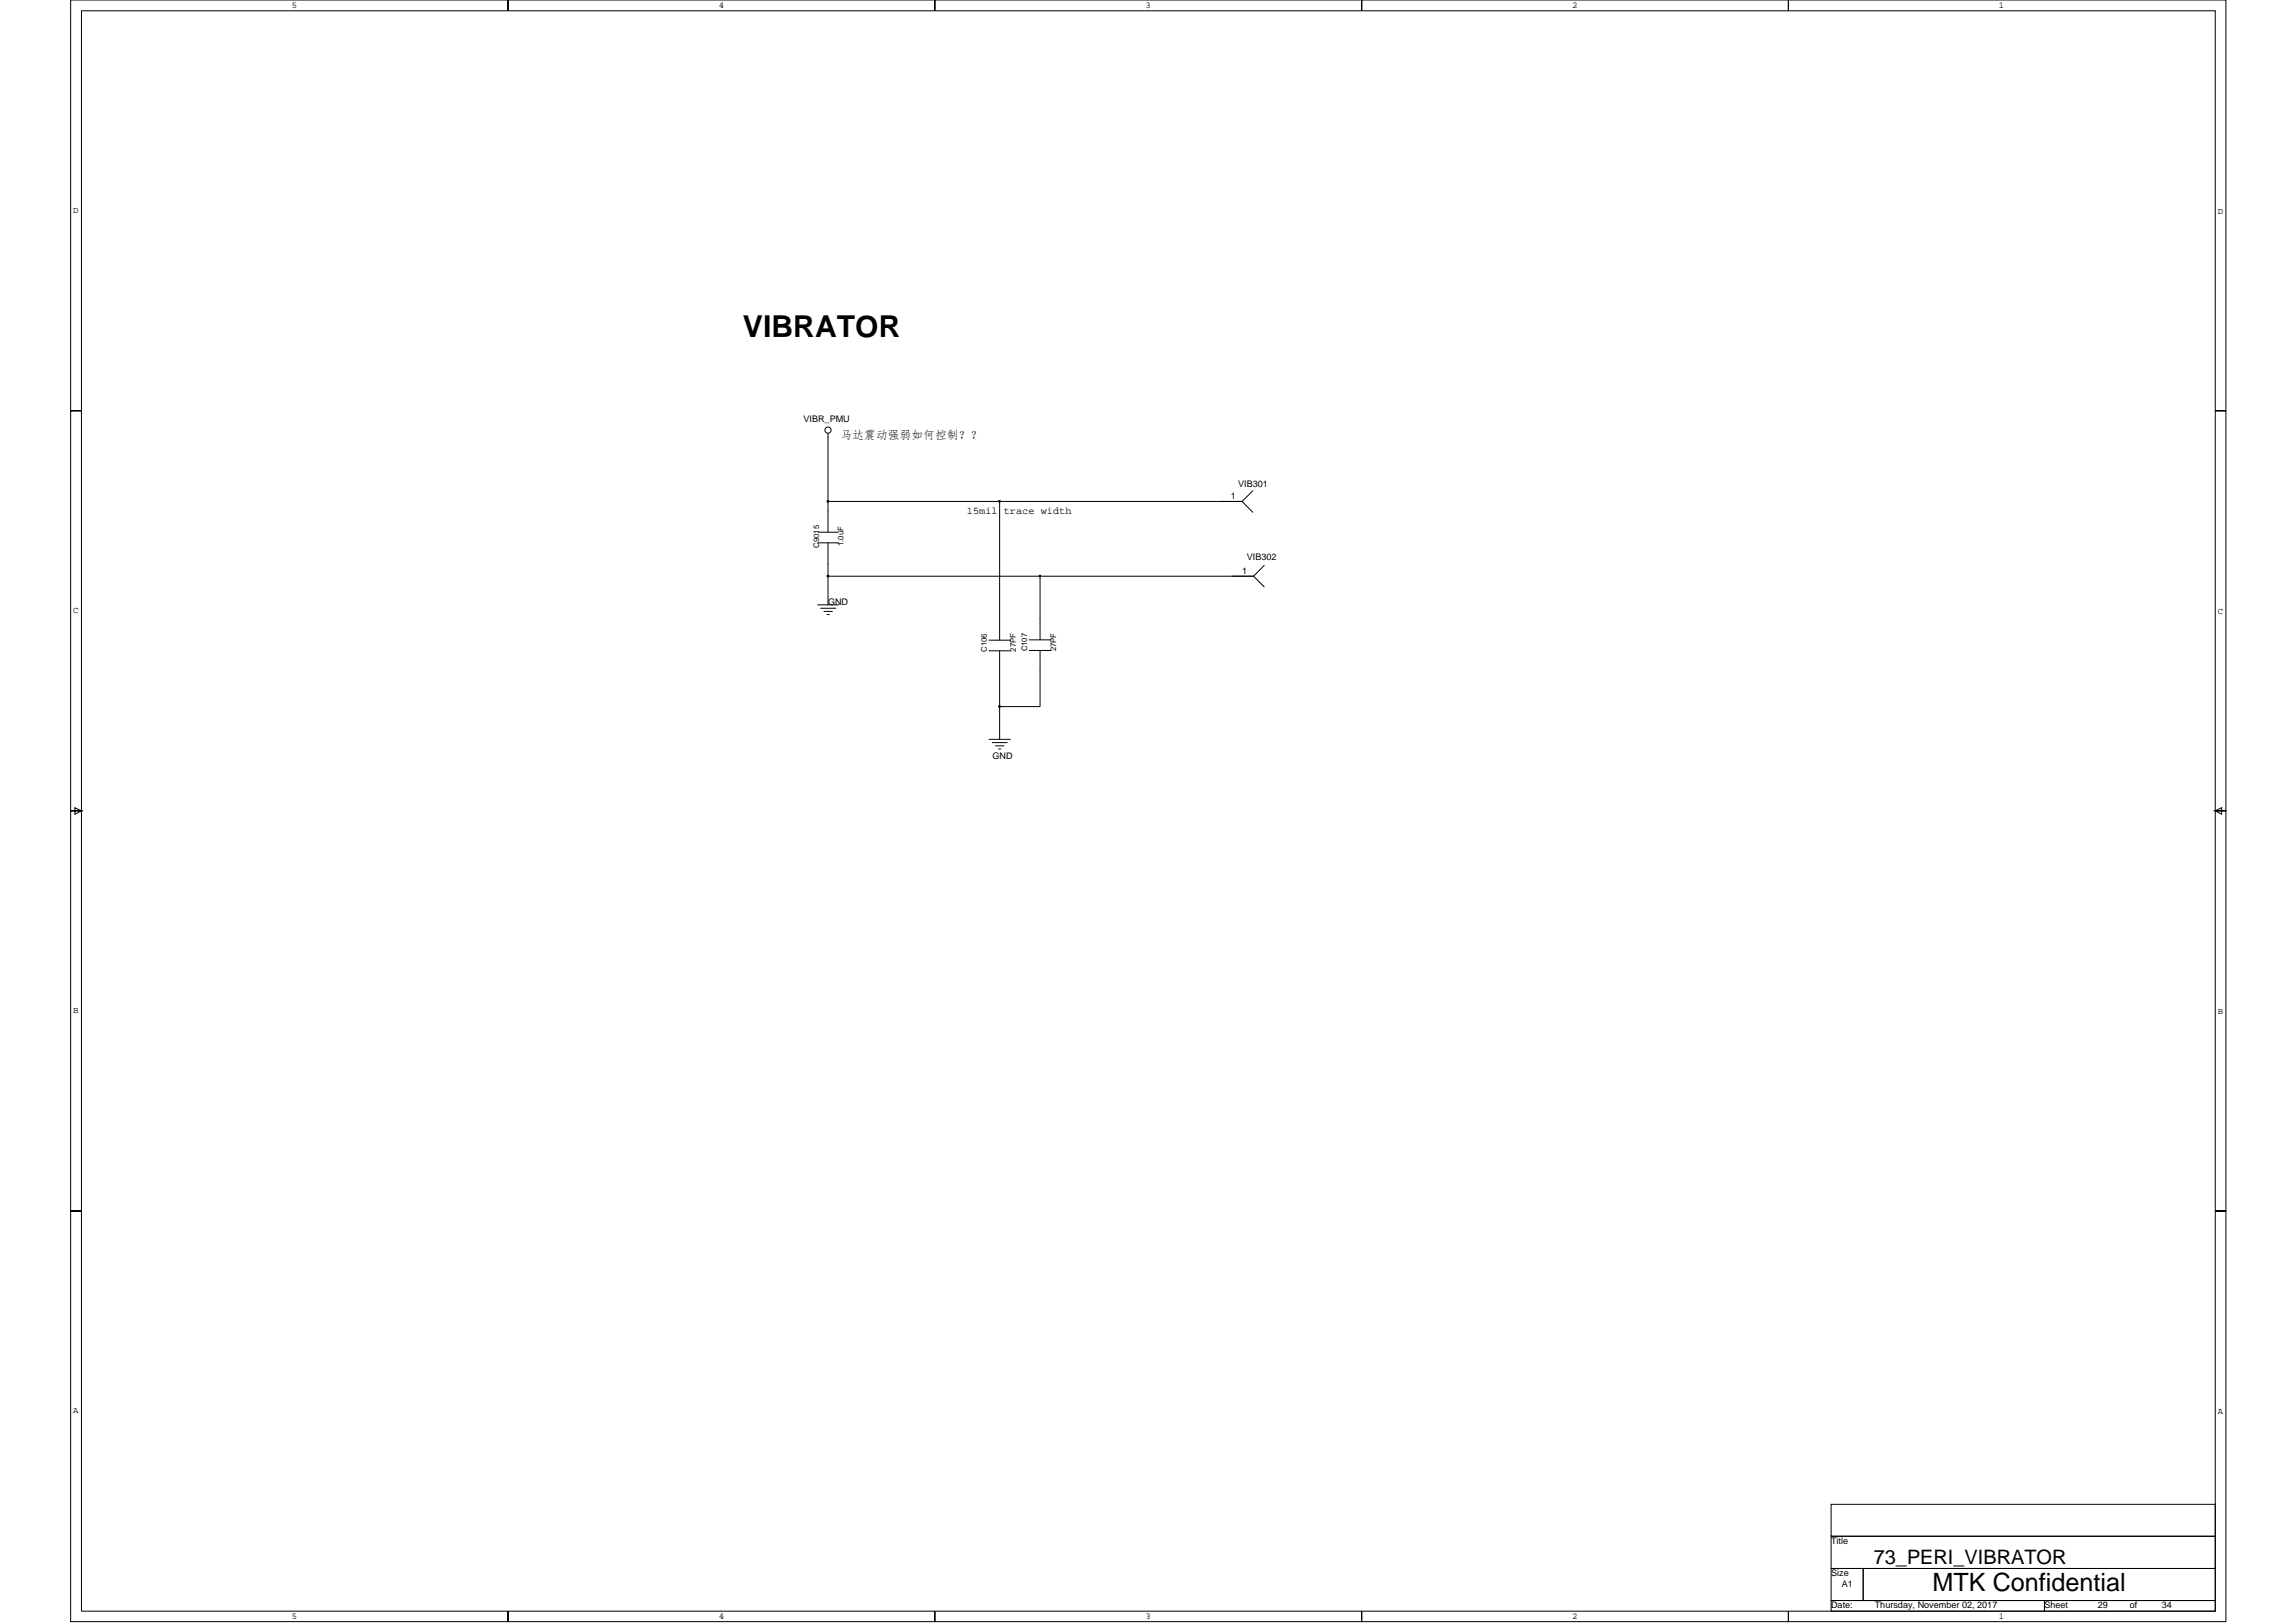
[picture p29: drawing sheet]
<svg xmlns="http://www.w3.org/2000/svg" width="297mm" height="210mm" viewBox="0 0 297 210" stroke-linecap="round" stroke-linejoin="round" font-family="sans-serif">
<defs><g id="words">
<text font-size="3.9" x="96.1" y="43.6">VIBRATOR</text>
<text font-size="3.3" x="250" y="205.8">MTK Confidential</text>
<text font-size="2.6" x="242.4" y="202.4">73_PERI_VIBRATOR</text>
<text font-size="1.5" x="108.8" y="56.8">马达震动强弱如何控制？？</text>
<text font-size="1.3" x="125.1" y="66.5">15mil trace width</text>
<g font-size="1.2">
<text x="37.8" y="1">5</text>
<text x="93" y="1">4</text>
<text x="148.2" y="1">3</text>
<text x="203.4" y="1">2</text>
<text x="258.6" y="1">1</text>
<text x="9.5" y="27.6">D</text>
<text x="286.9" y="27.7">D</text>
<text x="103.9" y="54.5">VIBR_PMU</text>
<text x="159.2" y="64.6">1</text>
<text x="160.2" y="62.9">VIB301</text>
<text x="160.7" y="74.3">1</text>
<text x="161.3" y="72.5">VIB302</text>
<text x="9.5" y="79.3">C</text>
<text x="107.1" y="78.3">GND</text>
<text x="286.9" y="79.5">C</text>
<text x="128.4" y="98.2">GND</text>
<text x="9.5" y="131.1">B</text>
<text x="286.9" y="131.2">B</text>
<text x="9.5" y="182.8">A</text>
<text x="286.9" y="183">A</text>
<text x="236.9" y="199.7">Title</text>
<text x="236.9" y="203.9">Size</text>
<text x="37.8" y="209.5">5</text>
<text x="93" y="209.5">4</text>
<text x="148.2" y="209.5">3</text>
<text x="203.4" y="209.5">2</text>
<text x="236.9" y="208">Date:</text>
<text x="238.3" y="205.3">A1</text>
<text x="242.5" y="208">Thursday, November 02, 2017</text>
<text x="258.6" y="209.5">1</text>
<text x="264.5" y="208">Sheet</text>
<text x="271.4" y="208">29</text>
<text x="275.5" y="208">of</text>
<text x="279.7" y="208">34</text>
</g>
<g font-size="1">
<text x="106" y="70.8" transform="rotate(-90 106 70.8)">C9015</text>
<text x="109.1" y="70.6" transform="rotate(-90 109.1 70.6)">1.0uF</text>
<text x="127.7" y="84.3" transform="rotate(-90 127.7 84.3)">C106</text>
<text x="131.4" y="84.3" transform="rotate(-90 131.4 84.3)">27PF</text>
<text x="132.9" y="84.3" transform="rotate(-90 132.9 84.3)">C107</text>
<text x="136.6" y="84.3" transform="rotate(-90 136.6 84.3)">27PF</text>
</g>
</g></defs>
<g fill="none" stroke="#000" stroke-width=".13">
<path d="M9.1 0h56.6v1.4v-1.4h55.2v1.4v-1.4h55.3v1.4v-1.4h55.2v1.4v-1.4h56.6v53.1h-1.4h1.4v51.8h-1.4l.8-.4v.8l-.8-.4h1.4v51.8h-1.4h1.4v53.1h-56.6v-1.4v1.4h-55.2v-1.4v1.4h-55.3v-1.4v1.4h-55.2v-1.4v1.4h-56.6v-53.1h1.4h-1.4v-51.8h1.4l-.8-.4v.8l.8-.4h-1.4v-51.8h1.4h-1.4zM10.5 1.4h276.1v207h-276.1zM107.1 56.1v12.8M105.8 70.2h2.7M105.8 68.9h2.7M105.8 78.3h2.7M106.2 78.7h1.9M106.6 79.1h1.1M107 79.5h.3M107.1 70.2v8.1M107.1 64.9h22.2M107.1 74.5h27.5"/>
<path d="M157.9 64.9h2.8l1.4 1.4M157.9 64.9h-28.6v17.9M159.4 74.5h2.8l1.4 1.4M159.4 74.5h-24.8v8.3M162.1 63.5l-1.4 1.4h-2.8M163.6 73.2l-1.4 1.3h-2.8M127.9 84.2h2.8M127.9 82.8h2.8M127.9 95.7h2.8M128.4 96.1h1.9M128.8 96.5h1.1M129.2 96.9h.3"/>
<path d="M129.3 91.4v4.3M133.2 84.2h2.7M133.2 82.8h2.7M134.6 84.2v7.2h-5.3v-7.2M236.9 194.6h49.7v4.2h-49.7zM236.9 198.8h49.7v4.1h-49.7zM236.9 207.1h27.6v1.3h-27.6zM236.9 202.9h4.1v4.2h-4.1zM241 202.9h45.6v4.2h-45.6zM264.5 207.1h22.1v1.3h-22.1z"/>
<circle cx="107.1" cy="55.6" r=".4"/>
</g>
<g fill="#000" stroke="#000" stroke-width=".13">
<path d="M107 64.8h.2v.1h-.2z" fill-rule="evenodd"/>
<path d="M107 74.5h.2v.1h-.2z" fill-rule="evenodd"/>
<path d="M129.2 64.8h.2v.1h-.2z" fill-rule="evenodd"/>
<path d="M134.5 74.5h.1v.1h-.1z" fill-rule="evenodd"/>
<path d="M129.2 91.3h.2v.2h-.2z" fill-rule="evenodd"/>
</g>
<use href="#words"/>
</svg>
